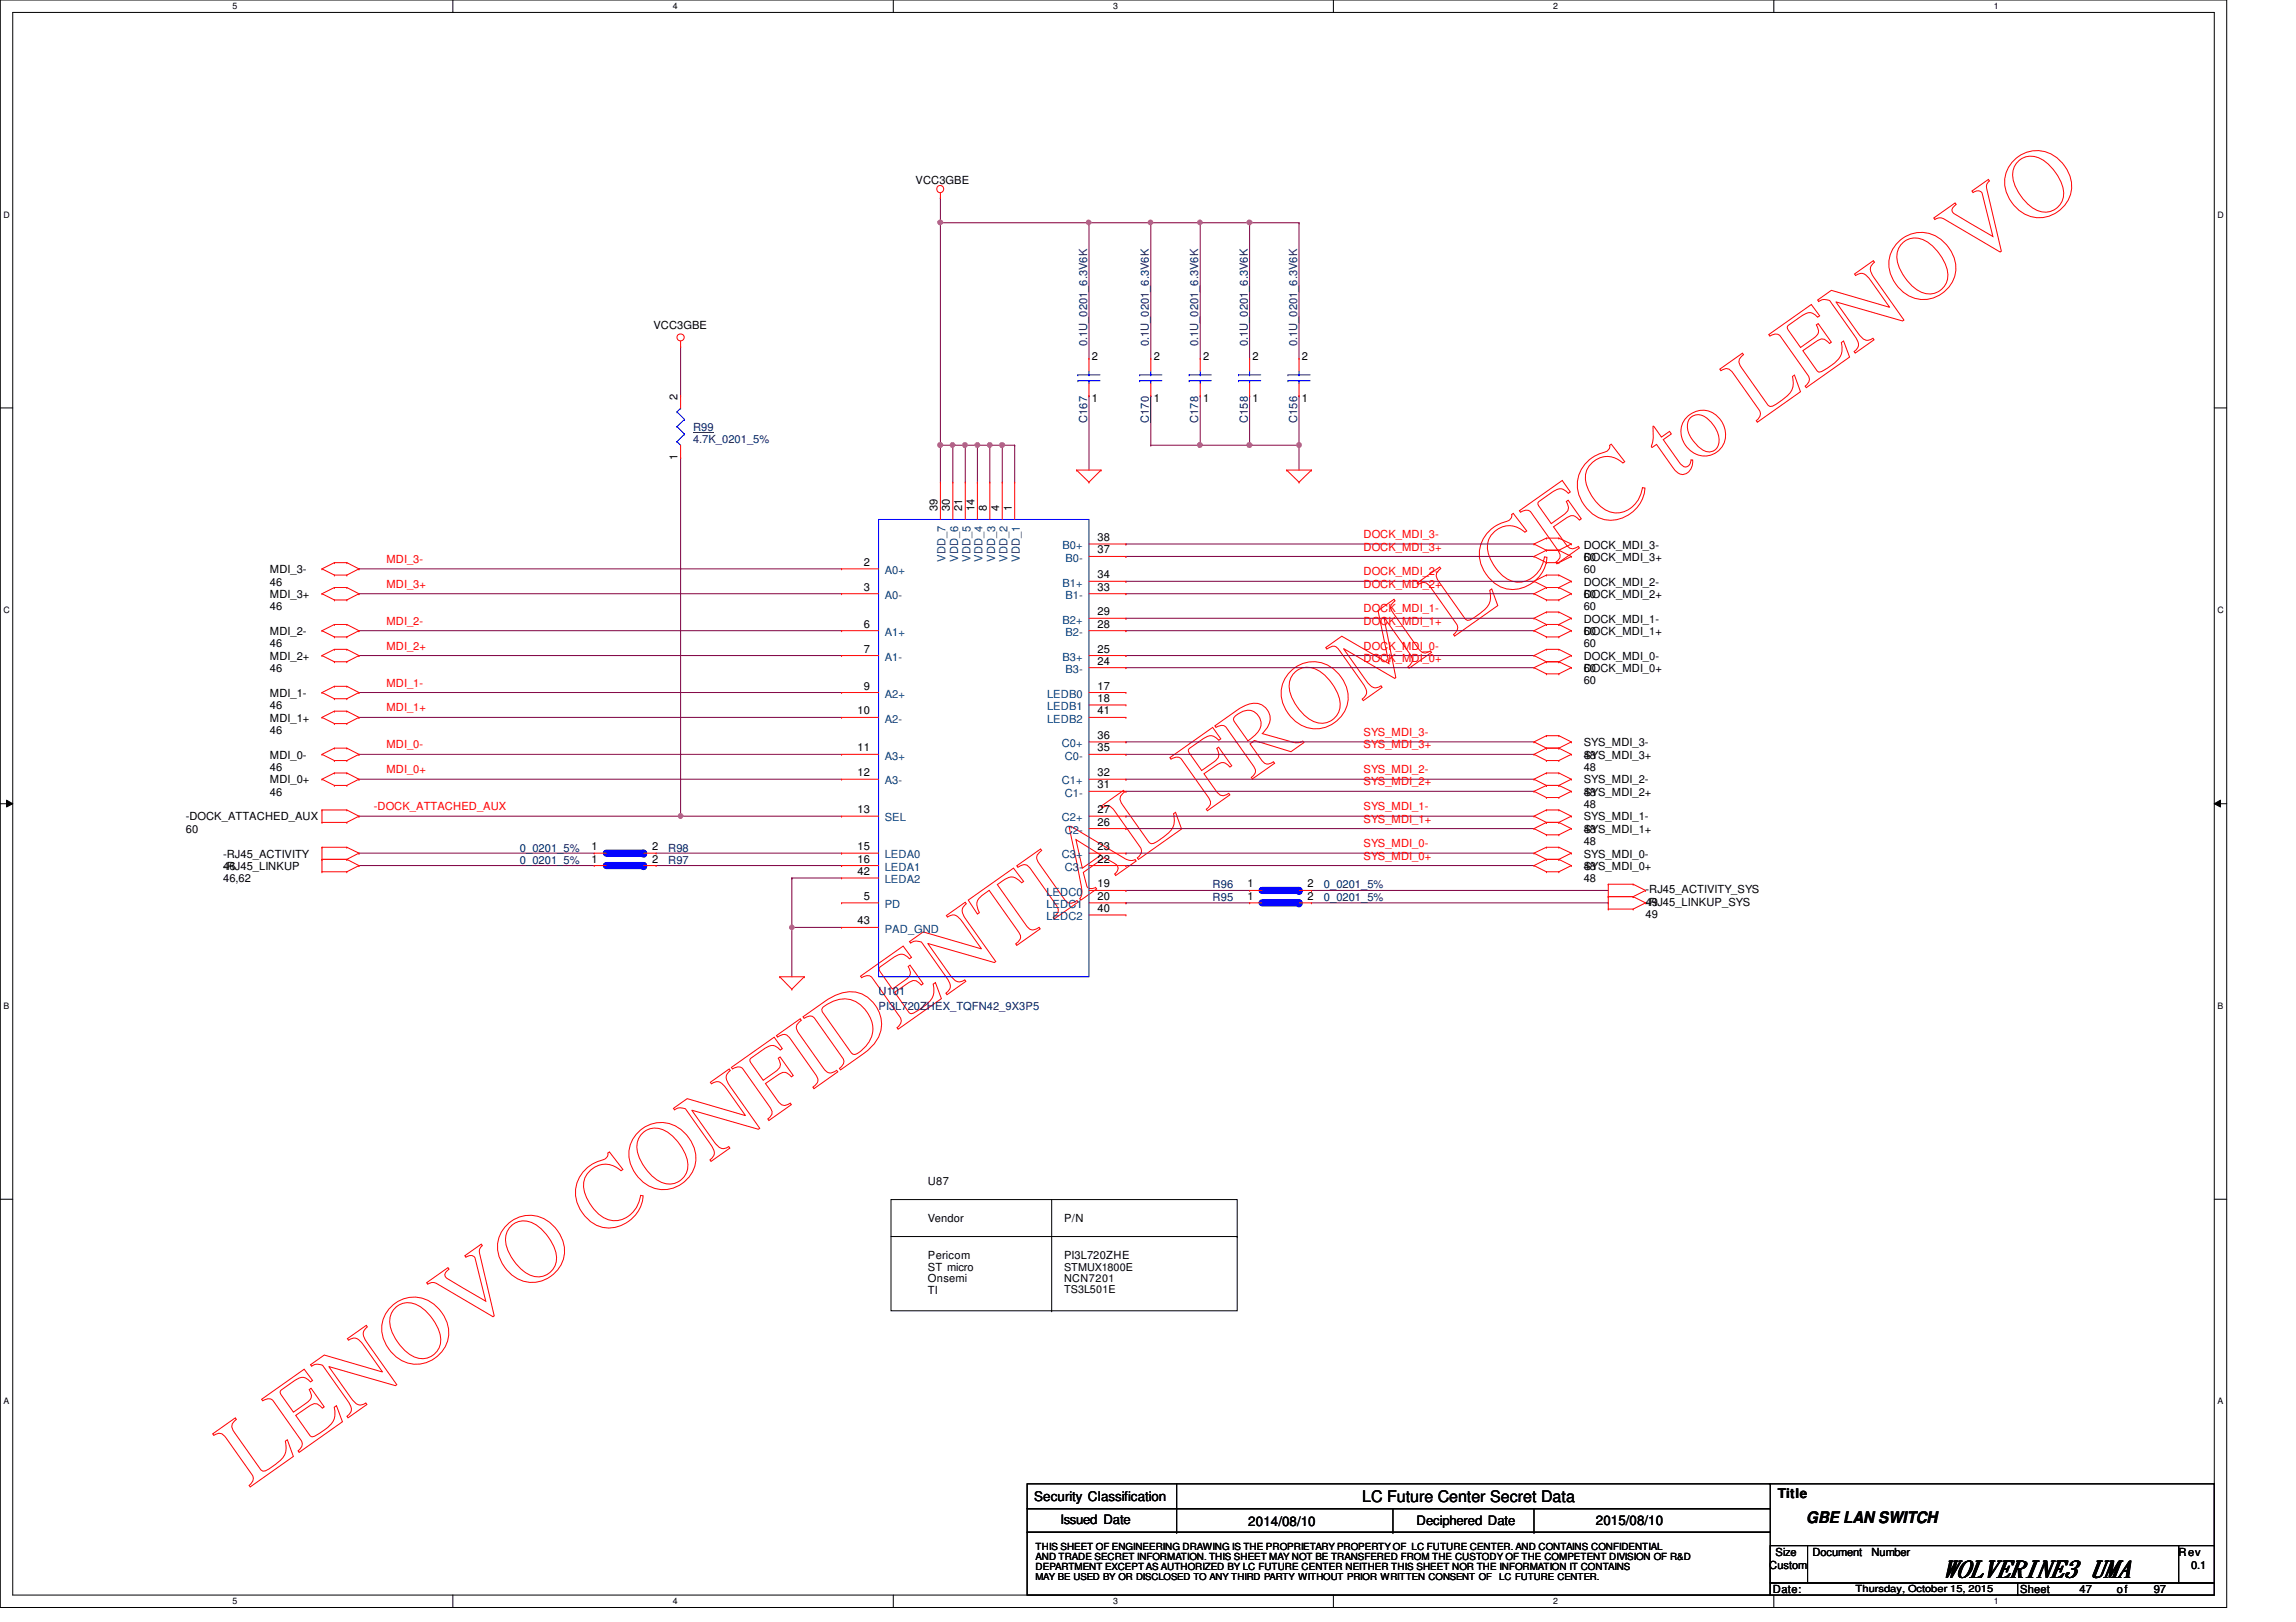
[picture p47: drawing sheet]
<svg xmlns="http://www.w3.org/2000/svg" width="297mm" height="210mm" viewBox="0 0 297 210" stroke-linecap="round" stroke-linejoin="round" font-family="sans-serif">
<defs><g id="words">
<text font-size="12.7" fill="#f00" x="32.2" y="192.5" transform="rotate(-35 32.2 192.5)">LENOVO CONFIDENTIAL FROM LCFC to LENOVO</text>
<text font-size="3.2" x="251.4" y="204">WOLVERINE3 UMA</text>
<g font-size="2.1">
<text x="176.2" y="194.4">LC Future Center Secret Data</text>
<text x="233.7" y="197.1">GBE LAN SWITCH</text>
</g>
<g font-size="1.7">
<text x="133.8" y="194.3">Security Classification</text>
<text x="137.2" y="197.2">Issued Date</text>
<text x="161.5" y="197.5">2014/08/10</text>
<text x="183.3" y="197.4">Deciphered Date</text>
<text x="206.5" y="197.3">2015/08/10</text>
<text x="230" y="193.8">Title</text>
</g>
<g font-size="1.4">
<text x="118.4" y="23.7">VCC3GBE</text>
<text x="84.5" y="42.6">VCC3GBE</text>
<text x="141.3" y="46.6">2</text>
<text x="149.3" y="46.6">2</text>
<text x="155.7" y="46.6">2</text>
<text x="162" y="46.6">2</text>
<text x="168.4" y="46.6">2</text>
<text x="87.7" y="51.7" transform="rotate(-90 87.7 51.7)">2</text>
<text x="141.3" y="52.1">1</text>
<text x="149.3" y="52.1">1</text>
<text x="155.7" y="52.1">1</text>
<text x="162" y="52.1">1</text>
<text x="168.4" y="52.1">1</text>
<text x="87.7" y="59.5" transform="rotate(-90 87.7 59.5)">1</text>
<text x="121.3" y="66.1" transform="rotate(-90 121.3 66.1)">39</text>
<text x="122.9" y="66.1" transform="rotate(-90 122.9 66.1)">30</text>
<text x="124.5" y="66.1" transform="rotate(-90 124.5 66.1)">21</text>
<text x="126.1" y="66.1" transform="rotate(-90 126.1 66.1)">14</text>
<text x="127.7" y="66.1" transform="rotate(-90 127.7 66.1)">8</text>
<text x="129.3" y="66.1" transform="rotate(-90 129.3 66.1)">4</text>
<text x="130.9" y="66.1" transform="rotate(-90 130.9 66.1)">1</text>
<text x="142" y="70">38</text>
<text x="142" y="71.6">37</text>
<text x="204.9" y="71">DOCK_MDI_3-</text>
<text x="34.9" y="74.2">MDI_3-</text>
<text x="34.9" y="75.8">46</text>
<text x="34.9" y="77.4">MDI_3+</text>
<text x="111.8" y="73.2">2</text>
<text x="111.8" y="76.5">3</text>
<text x="142" y="74.8">34</text>
<text x="142" y="76.5">33</text>
<text x="204.9" y="72.6">60</text>
<text x="204.9" y="72.6">DOCK_MDI_3+</text>
<text x="204.9" y="74.2">60</text>
<text x="204.9" y="77.4">DOCK_MDI_2+</text>
<text x="204.9" y="75.8">DOCK_MDI_2-</text>
<text x="204.9" y="77.4">60</text>
<text x="34.9" y="82.2">MDI_2-</text>
<text x="34.9" y="83.8">46</text>
<text x="34.9" y="79">46</text>
<text x="111.8" y="81.2">6</text>
<text x="142" y="79.6">29</text>
<text x="142" y="81.2">28</text>
<text x="204.9" y="79">60</text>
<text x="204.9" y="82.2">DOCK_MDI_1+</text>
<text x="204.9" y="83.8">60</text>
<text x="204.9" y="80.6">DOCK_MDI_1-</text>
<text x="204.9" y="82.2">60</text>
<text x="34.9" y="85.4">MDI_2+</text>
<text x="34.9" y="87">46</text>
<text x="111.8" y="84.5">7</text>
<text x="111.8" y="89.2">9</text>
<text x="142" y="84.5">25</text>
<text x="142" y="86">24</text>
<text x="142" y="89.2">17</text>
<text x="204.9" y="87">DOCK_MDI_0+</text>
<text x="204.9" y="88.6">60</text>
<text x="204.9" y="85.4">DOCK_MDI_0-</text>
<text x="204.9" y="87">60</text>
<text x="34.9" y="90.2">MDI_1-</text>
<text x="34.9" y="91.8">46</text>
<text x="34.9" y="93.4">MDI_1+</text>
<text x="34.9" y="95">46</text>
<text x="111" y="92.5">10</text>
<text x="142" y="95.6">36</text>
<text x="142" y="90.8">18</text>
<text x="142" y="92.5">41</text>
<text x="34.9" y="98.2">MDI_0-</text>
<text x="34.9" y="99.8">46</text>
<text x="34.9" y="101.4">MDI_0+</text>
<text x="111" y="97.2">11</text>
<text x="111" y="100.5">12</text>
<text x="142" y="97.2">35</text>
<text x="142" y="100.5">32</text>
<text x="204.9" y="98.2">SYS_MDI_3+</text>
<text x="204.9" y="99.8">48</text>
<text x="204.9" y="96.6">SYS_MDI_3-</text>
<text x="204.9" y="98.2">48</text>
<text x="204.9" y="101.4">SYS_MDI_2-</text>
<text x="24" y="106.2">-DOCK_ATTACHED_AUX</text>
<text x="24" y="107.8">60</text>
<text x="34.9" y="103">46</text>
<text x="111" y="105.2">13</text>
<text x="142" y="102">31</text>
<text x="142" y="105.2">27</text>
<text x="142" y="106.8">26</text>
<text x="204.9" y="103">SYS_MDI_2+</text>
<text x="204.9" y="104.6">48</text>
<text x="204.9" y="103">48</text>
<text x="204.9" y="107.8">SYS_MDI_1+</text>
<text x="204.9" y="106.2">SYS_MDI_1-</text>
<text x="204.9" y="107.8">48</text>
<text x="28.9" y="111">-RJ45_ACTIVITY</text>
<text x="28.9" y="112.6">46</text>
<text x="28.9" y="112.6">-RJ45_LINKUP</text>
<text x="76.5" y="110">1</text>
<text x="76.5" y="111.6">1</text>
<text x="84.4" y="110">2</text>
<text x="84.4" y="111.6">2</text>
<text x="111" y="110">15</text>
<text x="111" y="111.6">16</text>
<text x="111" y="113.2">42</text>
<text x="142" y="110">23</text>
<text x="142" y="111.6">22</text>
<text x="204.9" y="109.4">48</text>
<text x="204.9" y="112.6">SYS_MDI_0+</text>
<text x="204.9" y="111">SYS_MDI_0-</text>
<text x="204.9" y="112.6">48</text>
<text x="28.9" y="114.2">46,62</text>
<text x="111" y="119.6">43</text>
<text x="111.8" y="116.5">5</text>
<text x="142" y="114.9">19</text>
<text x="142" y="116.5">20</text>
<text x="142" y="118">40</text>
<text x="161.4" y="114.9">1</text>
<text x="161.4" y="116.5">1</text>
<text x="169.2" y="114.9">2</text>
<text x="169.2" y="116.5">2</text>
<text x="204.9" y="114.2">48</text>
<text x="212.9" y="115.6">-RJ45_ACTIVITY_SYS</text>
<text x="212.9" y="117.2">49</text>
<text x="212.9" y="117.2">-RJ45_LINKUP_SYS</text>
<text x="212.9" y="118.8">49</text>
<text x="120.1" y="153.4">U87</text>
<text x="120.1" y="158.2">Vendor</text>
<text x="137.7" y="158.2">P/N</text>
<text x="120.1" y="163">Pericom</text>
<text x="120.1" y="164.5">ST micro</text>
<text x="120.1" y="165.9">Onsemi</text>
<text x="120.1" y="167.4">TI</text>
<text x="137.7" y="163">PI3L720ZHE</text>
<text x="137.7" y="164.4">STMUX1800E</text>
<text x="137.7" y="165.9">NCN7201</text>
<text x="137.7" y="167.3">TS3L501E</text>
<text x="228.9" y="203">Custom</text>
<text x="229.7" y="201.4">Size</text>
<text x="234.5" y="201.4">Document</text>
<text x="242.1" y="201.4">Number</text>
<text x="281.9" y="201.4">Rev</text>
<text x="283.5" y="203">0.1</text>
<text x="229.4" y="206.2">Date:</text>
<text x="261.4" y="206.2">Sheet</text>
<text x="269" y="206.2">47</text>
<text x="273.9" y="206.2">of</text>
<text x="278.6" y="206.2">97</text>
</g>
<g font-size="1.4" fill="#000080">
<text x="140.6" y="44.8" transform="rotate(-90 140.6 44.8)">0.1U_0201_6.3V6K</text>
<text x="148.6" y="44.8" transform="rotate(-90 148.6 44.8)">0.1U_0201_6.3V6K</text>
<text x="155" y="44.8" transform="rotate(-90 155 44.8)">0.1U_0201_6.3V6K</text>
<text x="161.4" y="44.8" transform="rotate(-90 161.4 44.8)">0.1U_0201_6.3V6K</text>
<text x="167.8" y="44.8" transform="rotate(-90 167.8 44.8)">0.1U_0201_6.3V6K</text>
<text x="89.7" y="55.8">R99</text>
<text x="89.7" y="57.4">4.7K_0201_5%</text>
<text x="140.6" y="54.7" transform="rotate(-90 140.6 54.7)">C167</text>
<text x="148.6" y="54.7" transform="rotate(-90 148.6 54.7)">C170</text>
<text x="155" y="54.7" transform="rotate(-90 155 54.7)">C178</text>
<text x="161.4" y="54.7" transform="rotate(-90 161.4 54.7)">C158</text>
<text x="167.8" y="54.7" transform="rotate(-90 167.8 54.7)">C156</text>
<text x="67.3" y="110.2">0_0201_5%</text>
<text x="67.3" y="111.8">0_0201_5%</text>
<text x="86.4" y="110.2">R98</text>
<text x="86.4" y="111.8">R97</text>
<text x="156.9" y="115">R96</text>
<text x="156.9" y="116.6">R95</text>
<text x="171.3" y="115">0_0201_5%</text>
<text x="171.3" y="116.6">0_0201_5%</text>
<text x="113.7" y="128.7">U101</text>
<text x="113.7" y="130.6">PI3L720ZHEX_TQFN42_9X3P5</text>
</g>
<g font-size="1.4" fill="#004080">
<text x="137.5" y="71.1">B0+</text>
<text x="114.5" y="74.3">A0+</text>
<text x="114.5" y="77.5">A0-</text>
<text x="122.3" y="72.7" transform="rotate(-90 122.3 72.7)">VDD_7</text>
<text x="123.9" y="72.7" transform="rotate(-90 123.9 72.7)">VDD_6</text>
<text x="125.6" y="72.7" transform="rotate(-90 125.6 72.7)">VDD_5</text>
<text x="127.1" y="72.7" transform="rotate(-90 127.1 72.7)">VDD_4</text>
<text x="128.7" y="72.7" transform="rotate(-90 128.7 72.7)">VDD_3</text>
<text x="130.3" y="72.7" transform="rotate(-90 130.3 72.7)">VDD_2</text>
<text x="131.9" y="72.7" transform="rotate(-90 131.9 72.7)">VDD_1</text>
<text x="137.5" y="75.9">B1+</text>
<text x="137.8" y="72.7">B0-</text>
<text x="137.8" y="77.5">B1-</text>
<text x="114.5" y="82.3">A1+</text>
<text x="137.5" y="80.7">B2+</text>
<text x="137.8" y="82.3">B2-</text>
<text x="114.5" y="85.5">A1-</text>
<text x="137.5" y="85.5">B3+</text>
<text x="137.8" y="87.1">B3-</text>
<text x="114.5" y="90.3">A2+</text>
<text x="114.5" y="93.5">A2-</text>
<text x="135.5" y="90.3">LEDB0</text>
<text x="135.5" y="91.9">LEDB1</text>
<text x="135.5" y="93.5">LEDB2</text>
<text x="114.5" y="98.3">A3+</text>
<text x="114.5" y="101.5">A3-</text>
<text x="137.4" y="96.7">C0+</text>
<text x="137.4" y="101.5">C1+</text>
<text x="137.7" y="98.3">C0-</text>
<text x="114.5" y="106.3">SEL</text>
<text x="137.4" y="106.3">C2+</text>
<text x="137.7" y="103.1">C1-</text>
<text x="137.7" y="107.9">C2-</text>
<text x="114.5" y="111.1">LEDA0</text>
<text x="114.5" y="112.7">LEDA1</text>
<text x="137.4" y="111.1">C3+</text>
<text x="137.7" y="112.7">C3-</text>
<text x="114.5" y="114.3">LEDA2</text>
<text x="114.5" y="117.5">PD</text>
<text x="135.4" y="115.9">LEDC0</text>
<text x="135.4" y="117.5">LEDC1</text>
<text x="135.4" y="119.1">LEDC2</text>
<text x="114.5" y="120.7">PAD_GND</text>
</g>
<g font-size="1.4" fill="#f00">
<text x="176.4" y="69.6">DOCK_MDI_3-</text>
<text x="176.4" y="71.2">DOCK_MDI_3+</text>
<text x="50" y="72.9">MDI_3-</text>
<text x="50" y="76.1">MDI_3+</text>
<text x="176.4" y="74.5">DOCK_MDI_2-</text>
<text x="176.4" y="76.1">DOCK_MDI_2+</text>
<text x="50" y="80.9">MDI_2-</text>
<text x="176.4" y="79.2">DOCK_MDI_1-</text>
<text x="176.4" y="80.9">DOCK_MDI_1+</text>
<text x="50" y="84.1">MDI_2+</text>
<text x="50" y="88.9">MDI_1-</text>
<text x="176.4" y="84.1">DOCK_MDI_0-</text>
<text x="176.4" y="85.6">DOCK_MDI_0+</text>
<text x="50" y="92.1">MDI_1+</text>
<text x="176.4" y="95.3">SYS_MDI_3-</text>
<text x="50" y="96.9">MDI_0-</text>
<text x="50" y="100.1">MDI_0+</text>
<text x="176.4" y="96.9">SYS_MDI_3+</text>
<text x="176.4" y="100.1">SYS_MDI_2-</text>
<text x="176.4" y="101.6">SYS_MDI_2+</text>
<text x="48.4" y="104.9">-DOCK_ATTACHED_AUX</text>
<text x="176.4" y="104.9">SYS_MDI_1-</text>
<text x="176.4" y="106.5">SYS_MDI_1+</text>
<text x="176.4" y="109.6">SYS_MDI_0-</text>
<text x="176.4" y="111.3">SYS_MDI_0+</text>
</g>
<g font-size="1.3">
<text x="134" y="200.6">THIS SHEET OF ENGINEERING DRAWING IS THE PROPRIETARY PROPERTY OF LC FUTURE CENTER. AND CONTAINS CONFIDENTIAL</text>
<text x="134" y="201.9">AND TRADE SECRET INFORMATION. THIS SHEET MAY NOT BE TRANSFERED FROM THE CUSTODY OF THE COMPETENT DIVISION OF R&amp;D</text>
<text x="134" y="203.2">DEPARTMENT EXCEPT AS AUTHORIZED BY LC FUTURE CENTER NEITHER THIS SHEET NOR THE INFORMATION IT CONTAINS</text>
<text x="240.1" y="206">Thursday, October 15, 2015</text>
</g>
<g font-size="1.2">
<text x="134" y="204.5">MAY BE USED BY OR DISCLOSED TO ANY THIRD PARTY WITHOUT PRIOR WRITTEN CONSENT OF</text>
<text x="194" y="204.5">LC FUTURE CENTER.</text>
</g>
<g font-size="1.1">
<text x="30.1" y="1.1">5</text>
<text x="87" y="1.1">4</text>
<text x="144" y="1.1">3</text>
<text x="201" y="1.1">2</text>
<text x="257.9" y="1.1">1</text>
<text x=".5" y="28.2">D</text>
<text x="286.9" y="28.2">D</text>
<text x=".5" y="79.3">C</text>
<text x="286.9" y="79.3">C</text>
<text x=".5" y="130.6">B</text>
<text x="286.9" y="130.6">B</text>
<text x=".5" y="181.7">A</text>
<text x="286.9" y="181.7">A</text>
<text x="30.1" y="207.6">5</text>
<text x="87" y="207.6">4</text>
<text x="144" y="207.6">3</text>
<text x="201" y="207.6">2</text>
<text x="257.9" y="207.6">1</text>
</g>
</g></defs>
<path d="M0 0h288.1v208h-288.1zM1.6 1.6h284.9v204.8h-284.9z" fill="none" stroke="#000" stroke-width=".13"/>
<g fill="#fff">
<path d="M30.1 .2h.6v1.2h-.6z"/>
<path d="M30.1 206.6h.6v1.2h-.6z"/>
</g>
<path d="M58.6 0v1.6M58.6 206.4v1.6" fill="none" stroke="#000" stroke-width=".13"/>
<g fill="#fff">
<path d="M87 .2h.6v1.2h-.6z"/>
<path d="M87 206.6h.6v1.2h-.6z"/>
</g>
<path d="M115.6 0v1.6M115.6 206.4v1.6" fill="none" stroke="#000" stroke-width=".13"/>
<g fill="#fff">
<path d="M144 .2h.6v1.2h-.6z"/>
<path d="M144 206.6h.6v1.2h-.6z"/>
</g>
<path d="M172.5 0v1.6M172.5 206.4v1.6" fill="none" stroke="#000" stroke-width=".13"/>
<g fill="#fff">
<path d="M201 .2h.5v1.2h-.5z"/>
<path d="M201 206.6h.5v1.2h-.5z"/>
</g>
<path d="M229.5 0v1.6M229.5 206.4v1.6" fill="none" stroke="#000" stroke-width=".13"/>
<g fill="#fff">
<path d="M257.9 .2h.6v1.2h-.6z"/>
<path d="M257.9 206.6h.6v1.2h-.6z"/>
<path d="M.5 27.2h.7v1.2h-.7z"/>
<path d="M286.9 27.2h.8v1.2h-.8z"/>
<path d="M.5 78.4h.7v1.1h-.7z"/>
<path d="M286.9 78.4h.8v1.1h-.8z"/>
</g>
<path d="M0 52.8h1.6M286.5 52.8h1.6" fill="none" stroke="#000" stroke-width=".13"/>
<g fill="#fff">
<path d="M.5 129.6h.7v1.2h-.7z"/>
<path d="M286.9 129.6h.7v1.2h-.7z"/>
</g>
<path d="M0 104h1.6M.8 103.5l.8 .5-.8 .4zM286.5 104l.8-.5v.9zM286.5 104h1.6" fill="none" stroke="#000" stroke-width=".13"/>
<path d="M.8 103.5l.8 .5-.8 .4zM286.5 104l.8-.5v.9z" fill="#000"/>
<g fill="#fff">
<path d="M.5 180.8h.7v1.1h-.7z"/>
<path d="M286.9 180.8h.7v1.1h-.7z"/>
</g>
<path d="M0 155.2h1.6M115.3 155.2h44.8v14.4h-44.8zM136.1 155.2v14.4M286.5 155.2h1.6M115.3 160h44.8M136.1 169.6h.1M160.1 160h.1" fill="none" stroke="#000" stroke-width=".13"/>
<path d="M148.9 28.8h.1M148.9 28.8v17.6M148.9 51.2h.1M148.9 51.2v6.4M155.3 51.2h.1M155.3 51.2v6.4" fill="none" stroke="#800040" stroke-width=".13"/>
<circle cx="155.2" cy="57.6" r=".31" fill="#f0f"/>
<circle cx="155.2" cy="57.6" r=".31" fill="none" stroke="#f0f" stroke-width=".13"/>
<path d="M155.3 28.8h.1M155.3 28.8v17.6" fill="none" stroke="#800040" stroke-width=".13"/>
<circle cx="155.2" cy="28.8" r=".3" fill="#f0f"/>
<circle cx="155.2" cy="28.8" r=".3" fill="none" stroke="#f0f" stroke-width=".13"/>
<path d="M161.7 51.2h.1M161.7 51.2v6.4" fill="none" stroke="#800040" stroke-width=".13"/>
<circle cx="161.6" cy="57.6" r=".32" fill="#f0f"/>
<circle cx="161.6" cy="57.6" r=".32" fill="none" stroke="#f0f" stroke-width=".13"/>
<path d="M148.9 28.8h.1M148.9 28.8h19.2M155.3 28.8h.1M161.7 28.8h.1M161.7 28.8v17.6M168.1 28.8h.1M168.1 28.8v17.6M168.1 57.6h.1M168.1 57.6v3.2" fill="none" stroke="#800040" stroke-width=".13"/>
<circle cx="161.7" cy="28.8" r=".31" fill="#f0f"/>
<circle cx="161.7" cy="28.8" r=".31" fill="none" stroke="#f0f" stroke-width=".13"/>
<path d="M121.7 25.6h.1M121.7 25.6v3.2M140.9 28.8h.1M140.9 28.8h8M121.7 57.6h.1M121.7 57.6v4.8M148.9 57.6h.1M148.9 57.6h19.2M155.3 57.6h.1M161.7 57.6h.1" fill="none" stroke="#800040" stroke-width=".13"/>
<circle cx="148.8" cy="28.8" r=".3" fill="#f0f"/>
<circle cx="148.8" cy="28.8" r=".3" fill="none" stroke="#f0f" stroke-width=".13"/>
<circle cx="140.8" cy="28.8" r=".3" fill="#f0f"/>
<circle cx="140.8" cy="28.8" r=".3" fill="none" stroke="#f0f" stroke-width=".13"/>
<path d="M121.7 57.6h.1M121.7 57.6h1.6M123.3 57.6h.1M123.3 57.6v4.8" fill="none" stroke="#800040" stroke-width=".13"/>
<circle cx="123.2" cy="57.6" r=".31" fill="#f0f"/>
<circle cx="123.2" cy="57.6" r=".31" fill="none" stroke="#f0f" stroke-width=".13"/>
<path d="M121.7 28.8h.1M121.7 28.8v28.8" fill="none" stroke="#800040" stroke-width=".13"/>
<circle cx="121.6" cy="57.6" r=".32" fill="#f0f"/>
<circle cx="121.6" cy="57.6" r=".32" fill="none" stroke="#f0f" stroke-width=".13"/>
<circle cx="121.6" cy="28.8" r=".31" fill="#f0f"/>
<circle cx="121.6" cy="28.8" r=".31" fill="none" stroke="#f0f" stroke-width=".13"/>
<path d="M123.3 57.6h.1M123.3 57.6h3.1M124.9 57.6h.1M124.9 57.6v4.8M126.4 57.6h.1M126.4 57.6v4.8" fill="none" stroke="#800040" stroke-width=".13"/>
<circle cx="124.8" cy="57.6" r=".31" fill="#f0f"/>
<circle cx="124.8" cy="57.6" r=".31" fill="none" stroke="#f0f" stroke-width=".13"/>
<path d="M126.4 57.6h.1M126.4 57.6h1.7M128.1 57.6h.1M128.1 57.6v4.8" fill="none" stroke="#800040" stroke-width=".13"/>
<circle cx="128" cy="57.6" r=".31" fill="#f0f"/>
<circle cx="128" cy="57.6" r=".31" fill="none" stroke="#f0f" stroke-width=".13"/>
<circle cx="126.4" cy="57.6" r=".31" fill="#f0f"/>
<circle cx="126.4" cy="57.6" r=".31" fill="none" stroke="#f0f" stroke-width=".13"/>
<path d="M128.1 57.6h.1M128.1 57.6h3.2M129.7 57.6h.1M129.7 57.6v4.8M131.3 57.6h.1M131.3 57.6v4.8" fill="none" stroke="#800040" stroke-width=".13"/>
<circle cx="129.6" cy="57.6" r=".32" fill="#f0f"/>
<circle cx="129.6" cy="57.6" r=".32" fill="none" stroke="#f0f" stroke-width=".13"/>
<path d="M168.1 51.2h.1M168.1 51.2v6.4" fill="none" stroke="#800040" stroke-width=".13"/>
<circle cx="168" cy="57.6" r=".31" fill="#f0f"/>
<circle cx="168" cy="57.6" r=".31" fill="none" stroke="#f0f" stroke-width=".13"/>
<path d="M121.7 28.8h.1M121.7 28.8h19.2M140.9 28.8h.1M140.9 28.8v17.6M140.9 51.2h.1M140.9 51.2v9.6M102.4 113.6h.1M102.4 113.6h6.5M102.4 113.6v12.8M102.4 120h.1M102.4 120h6.5" fill="none" stroke="#800040" stroke-width=".13"/>
<circle cx="102.4" cy="120" r=".3" fill="#f0f"/>
<circle cx="102.4" cy="120" r=".3" fill="none" stroke="#f0f" stroke-width=".13"/>
<g fill="none" stroke="#800040" stroke-width=".13">
<path d="M88 59.2h.1M88 59.2v46.4M46.4 73.6h.1M46.4 76.8h.1M46.4 73.6h62.5M46.4 76.8h62.5M46.4 81.6h.1M46.4 84.8h.1M46.4 89.6h.1M46.4 92.8h.1M46.4 97.6h.1M46.4 81.6h62.5"/>
<path d="M46.4 84.8h62.5M46.4 89.6h62.5M46.4 92.8h62.5M46.4 97.6h62.5M46.4 100.8h.1M46.4 100.8h62.5M88 105.6h.1M88 105.6h20.9"/>
</g>
<circle cx="88" cy="105.6" r=".31" fill="#f0f"/>
<circle cx="88" cy="105.6" r=".31" fill="none" stroke="#f0f" stroke-width=".13"/>
<g fill="none" stroke="#800040" stroke-width=".13">
<path d="M88 44.8h.1M88 44.8v6.4M145.7 70.4h.1M145.7 72h.1M145.7 75.2h.1M145.7 76.8h.1M145.7 70.4h52.8M145.7 72h52.8M145.7 75.2h52.8M145.7 76.8h52.8M145.7 96h.1M145.7 97.6h.1"/>
<path d="M145.7 80h.1M145.7 81.6h.1M145.7 84.8h.1M145.7 86.4h.1M145.7 96h52.8M145.7 97.6h52.8M145.7 80h52.8M145.7 81.6h52.8M145.7 84.8h52.8M145.7 86.4h52.8M46.4 105.6h.1M46.4 110.4h.1"/>
<path d="M46.4 112h.1M46.4 105.6h41.6M46.4 110.4h30.5M46.4 112h30.5M84.9 110.4h24M84.9 112h24M108.9 110.4h.1M108.9 112h.1M145.7 100.8h.1M145.7 102.4h.1M145.7 105.6h.1M145.7 107.2h.1"/>
<path d="M145.7 110.4h.1M145.7 112h.1M145.7 115.2h.1M145.7 116.8h.1M145.7 105.6h52.8M145.7 100.8h52.8M145.7 102.4h52.8M145.7 107.2h52.8M145.7 110.4h52.8M145.7 112h52.8M145.7 115.2h16M145.7 116.8h16"/>
<path d="M169.7 115.2h.1M169.7 115.2h38.4M169.7 116.8h38.4M208.1 116.8h.1"/>
</g>
<g fill="none" stroke="#f00" stroke-width=".13">
<path d="M121.7 25.6h.1M121.7 25v.6M88 44.8h.1M88 44.2v.6M148.9 51.2h.1M148.9 46.4h.1M148.9 46.4v1.6M148.9 49.6v1.6M161.7 51.2h.1M161.7 46.4h.1M161.7 46.4v1.6M161.7 49.6v1.6"/>
<path d="M168.1 51.2h.1M168.1 46.4h.1M168.1 46.4v1.6M168.1 49.6v1.6M41.7 73.6h.1M41.7 76.8h.1M41.7 73.6l1.6 .8M41.7 76.8l1.6 .8M43.3 72.8h.1M43.3 74.4h.1M43.3 76h.1M43.3 77.6h.1"/>
<path d="M43.3 72.8h1.6M43.3 72.8l-1.6 .8M43.3 74.4h1.6M43.3 76h1.6M43.3 76l-1.6 .8M43.3 77.6h1.6M44.9 72.8h.1M44.9 74.4h.1M44.9 76h.1M44.9 77.6h.1M44.9 72.8l1.5 .8M44.9 76l1.5 .8"/>
<path d="M46.4 73.6h.1M46.4 76.8h.1M46.4 73.6l-1.5 .8M46.4 76.8l-1.5 .8M108.9 73.6h.1M108.9 76.8h.1M108.9 73.6h4.8M108.9 76.8h4.8M121.7 62.4h.1M121.7 62.4v4.8M123.3 62.4h.1M123.3 62.4v4.8"/>
<path d="M124.9 62.4h.1M124.9 62.4v4.8M126.4 62.4h.1M126.4 62.4v4.8M128.1 62.4h.1M128.1 62.4v4.8M129.7 62.4h.1M129.7 62.4v4.8M131.3 62.4h.1M131.3 62.4v4.8M139.3 60.8h.1M139.3 60.8h3.1"/>
<path d="M139.3 60.8l1.6 1.6M140.9 62.4h.1M140.9 76.8h4.8M140.9 70.4h4.8M140.9 72h4.8M140.9 75.2h4.8M142.4 60.8h.1M142.4 60.8l-1.5 1.6M145.7 70.4h.1M145.7 72h.1M145.7 75.2h.1M145.7 76.8h.1"/>
<path d="M166.5 60.8h.1M166.5 60.8h3.2M166.5 60.8l1.6 1.6M168.1 62.4h.1M169.7 60.8h.1M169.7 60.8l-1.6 1.6M198.5 70.4h.1M198.5 72h.1M198.5 76.8h.1M198.5 75.2h.1M198.5 70.4l1.6 .8M198.5 72l1.6 .8"/>
<path d="M198.5 76.8l1.6 .8M198.5 75.2l1.6 .8M200.1 69.6h.1M200.1 71.2h.1M200.1 72.8h.1M200.1 76h.1M200.1 77.6h.1M200.1 74.4h.1M200.1 79.2h.1M200.1 72.8h1.6M200.1 74.4h1.6M200.1 76h1.6"/>
<path d="M200.1 77.6h1.6M200.1 69.6l-1.6 .8M200.1 69.6h1.6M200.1 71.2h1.6M200.1 71.2l-1.6 .8M200.1 76l-1.6 .8M200.1 74.4l-1.6 .8M200.1 79.2l-1.6 .8M200.1 79.2h1.6M201.7 69.6h.1M201.7 71.2h.1M201.7 72.8h.1"/>
<path d="M201.7 76h.1M201.7 77.6h.1M201.7 74.4h.1M201.7 79.2h.1M201.7 69.6l1.6 .8M201.7 71.2l1.6 .8M201.7 76l1.6 .8M201.7 74.4l1.6 .8M201.7 79.2l1.6 .8M203.3 70.4h.1M203.3 72h.1M203.3 76.8h.1"/>
<path d="M203.3 75.2h.1M203.3 70.4l-1.6 .8M203.3 72l-1.6 .8M203.3 76.8l-1.6 .8M203.3 75.2l-1.6 .8M41.7 81.6h.1M41.7 89.6h.1M41.7 97.6h.1M41.7 84.8h.1M41.7 92.8h.1M41.7 81.6l1.6 .8M41.7 89.6l1.6 .8"/>
<path d="M41.7 97.6l1.6 .8M41.7 84.8l1.6 .8M41.7 92.8l1.6 .8M43.3 80.8h.1M43.3 82.4h.1M43.3 88.8h.1M43.3 90.4h.1M43.3 96.8h.1M43.3 98.4h.1M43.3 84h.1M43.3 85.6h.1M43.3 92h.1"/>
<path d="M43.3 93.6h.1M43.3 80.8h1.6M43.3 80.8l-1.6 .8M43.3 82.4h1.6M43.3 88.8h1.6M43.3 88.8l-1.6 .8M43.3 90.4h1.6M43.3 96.8h1.6M43.3 96.8l-1.6 .8M43.3 98.4h1.6M43.3 84h1.6M43.3 84l-1.6 .8"/>
<path d="M43.3 85.6h1.6M43.3 92h1.6M43.3 92l-1.6 .8M43.3 93.6h1.6M44.9 80.8h.1M44.9 82.4h.1M44.9 88.8h.1M44.9 90.4h.1M44.9 96.8h.1M44.9 98.4h.1M44.9 84h.1M44.9 85.6h.1"/>
<path d="M44.9 92h.1M44.9 93.6h.1M44.9 80.8l1.5 .8M44.9 88.8l1.5 .8M44.9 96.8l1.5 .8M44.9 84l1.5 .8M44.9 92l1.5 .8M46.4 81.6h.1M46.4 89.6h.1M46.4 97.6h.1M46.4 84.8h.1M46.4 92.8h.1"/>
<path d="M46.4 81.6l-1.5 .8M46.4 89.6l-1.5 .8M46.4 97.6l-1.5 .8M46.4 84.8l-1.5 .8M46.4 92.8l-1.5 .8M108.9 81.6h.1M108.9 84.8h.1M108.9 89.6h.1M108.9 92.8h.1M108.9 97.6h.1M108.9 81.6h4.8M108.9 84.8h4.8"/>
<path d="M108.9 89.6h4.8M108.9 92.8h4.8M108.9 97.6h4.8M140.9 81.6h4.8M140.9 84.8h4.8M140.9 89.6h4.8M140.9 92.8h4.8M140.9 97.6h4.8M140.9 96h4.8M140.9 80h4.8M140.9 86.4h4.8M140.9 91.2h4.8"/>
<path d="M145.7 96h.1M145.7 97.6h.1M145.7 80h.1M145.7 81.6h.1M145.7 84.8h.1M145.7 86.4h.1M145.7 89.6h.1M145.7 91.2h.1M145.7 92.8h.1M198.5 97.6h.1M198.5 96h.1M198.5 81.6h.1"/>
<path d="M198.5 80h.1M198.5 86.4h.1M198.5 84.8h.1M198.5 97.6l1.6 .8M198.5 96l1.6 .8M198.5 81.6l1.6 .8M198.5 80l1.6 .8M198.5 86.4l1.6 .8M198.5 84.8l1.6 .8M200.1 96.8h.1M200.1 98.4h.1M200.1 95.2h.1"/>
<path d="M200.1 80.8h.1M200.1 82.4h.1M200.1 85.6h.1M200.1 87.2h.1M200.1 84h.1M200.1 80.8h1.6M200.1 82.4h1.6M200.1 96.8h1.6M200.1 98.4h1.6M200.1 84h1.6M200.1 85.6h1.6M200.1 96.8l-1.6 .8"/>
<path d="M200.1 95.2l-1.6 .8M200.1 95.2h1.6M200.1 80.8l-1.6 .8M200.1 85.6l-1.6 .8M200.1 87.2h1.6M200.1 84l-1.6 .8M201.7 96.8h.1M201.7 98.4h.1M201.7 95.2h.1M201.7 80.8h.1M201.7 82.4h.1M201.7 85.6h.1"/>
<path d="M201.7 87.2h.1M201.7 84h.1M201.7 96.8l1.6 .8M201.7 95.2l1.6 .8M201.7 80.8l1.6 .8M201.7 85.6l1.6 .8M201.7 84l1.6 .8M203.3 97.6h.1M203.3 96h.1M203.3 81.6h.1M203.3 80h.1M203.3 86.4h.1"/>
<path d="M203.3 84.8h.1M203.3 97.6l-1.6 .8M203.3 96l-1.6 .8M203.3 81.6l-1.6 .8M203.3 80l-1.6 .8M203.3 86.4l-1.6 .8M203.3 84.8l-1.6 .8M41.7 100.8h.1M41.7 104.8h.1M41.7 106.4h.1M41.7 109.6h.1M41.7 111.2h.1"/>
<path d="M41.7 112.8h.1M41.7 100.8l1.6 .8M41.7 104.8h3.2M41.7 104.8v1.6M41.7 109.6v3.2M41.7 106.4h3.2M41.7 111.2h3.2M41.7 112.8h3.2M41.7 109.6h3.2M43.3 100h.1M43.3 101.6h.1M43.3 100h1.6"/>
<path d="M43.3 100l-1.6 .8M43.3 101.6h1.6M44.9 100h.1M44.9 101.6h.1M44.9 104.8h.1M44.9 106.4h.1M44.9 109.6h.1M44.9 111.2h.1M44.9 112.8h.1M44.9 100l1.5 .8M44.9 104.8l1.5 .8M44.9 109.6l1.5 .8"/>
<path d="M44.9 111.2l1.5 .8M46.4 100.8h.1M46.4 105.6h.1M46.4 110.4h.1M46.4 112h.1M46.4 100.8l-1.5 .8M46.4 105.6l-1.5 .8M46.4 110.4l-1.5 .8M46.4 112l-1.5 .8M108.9 105.6h.1M108.9 100.8h.1M108.9 110.4h.1"/>
<path d="M108.9 112h.1M108.9 113.6h.1M108.9 116.8h.1M108.9 105.6h4.8M108.9 100.8h4.8M108.9 110.4h4.8M108.9 112h4.8M108.9 113.6h4.8M108.9 116.8h4.8M140.9 105.6h4.8M140.9 100.8h4.8M140.9 102.4h4.8"/>
<path d="M140.9 107.2h4.8M140.9 110.4h4.8M140.9 112h4.8M140.9 115.2h4.8M140.9 116.8h4.8M140.9 118.4h4.8M145.7 100.8h.1M145.7 102.4h.1M145.7 105.6h.1M145.7 107.2h.1M145.7 110.4h.1M145.7 112h.1"/>
<path d="M145.7 115.2h.1M145.7 116.8h.1M145.7 118.4h.1M198.5 102.4h.1M198.5 100.8h.1M198.5 107.2h.1M198.5 105.6h.1M198.5 112h.1M198.5 110.4h.1M198.5 102.4l1.6 .8M198.5 100.8l1.6 .8M198.5 107.2l1.6 .8"/>
<path d="M198.5 105.6l1.6 .8M198.5 112l1.6 .8M198.5 110.4l1.6 .8M200.1 101.6h.1M200.1 103.2h.1M200.1 100h.1M200.1 106.4h.1M200.1 108h.1M200.1 104.8h.1M200.1 111.2h.1M200.1 112.8h.1M200.1 109.6h.1"/>
<path d="M200.1 100h1.6M200.1 101.6h1.6M200.1 104.8h1.6M200.1 106.4h1.6M200.1 101.6l-1.6 .8M200.1 103.2h1.6M200.1 100l-1.6 .8M200.1 106.4l-1.6 .8M200.1 108h1.6M200.1 104.8l-1.6 .8M200.1 111.2l-1.6 .8M200.1 111.2h1.6"/>
<path d="M200.1 112.8h1.6M200.1 109.6l-1.6 .8M200.1 109.6h1.6M201.7 101.6h.1M201.7 103.2h.1M201.7 100h.1M201.7 106.4h.1M201.7 108h.1M201.7 104.8h.1M201.7 111.2h.1M201.7 112.8h.1M201.7 109.6h.1"/>
<path d="M201.7 101.6l1.6 .8M201.7 100l1.6 .8M201.7 106.4l1.6 .8M201.7 104.8l1.6 .8M201.7 111.2l1.6 .8M201.7 109.6l1.6 .8M203.3 102.4h.1M203.3 100.8h.1M203.3 107.2h.1M203.3 105.6h.1M203.3 112h.1M203.3 110.4h.1"/>
<path d="M203.3 102.4l-1.6 .8M203.3 100.8l-1.6 .8M203.3 107.2l-1.6 .8M203.3 105.6l-1.6 .8M203.3 112l-1.6 .8M203.3 110.4l-1.6 .8M208.1 116h.1M208.1 114.4h.1M208.1 117.6h.1M208.1 116h3.2M208.1 114.4v3.2M208.1 114.4h3.2"/>
<path d="M208.1 117.6h3.2M211.3 116h.1M211.3 114.4h.1M211.3 117.6h.1M211.3 114.4l1.6 .8M211.3 116l1.6 .8M212.9 115.2h.1M212.9 116.8h.1M212.9 115.2l-1.6 .8M212.9 116.8l-1.6 .8M100.9 126.4h.1M100.9 126.4h3.2"/>
<path d="M100.9 126.4l1.5 1.6M102.4 128h.1M104.1 126.4h.1M104.1 126.4l-1.7 1.6M108.9 120h.1M108.9 120h4.8"/>
<circle cx="121.6" cy="24.5" r=".46"/>
<circle cx="88.1" cy="43.7" r=".46"/>
</g>
<g fill="none" stroke="#000" stroke-width=".13">
<path d="M132.9 192h96.1v3.2h-96.1zM132.9 195.2h96.1v3.1h-96.1zM132.9 198.3h96.1v8.1h-96.1zM152.2 195.2h.1M152.2 198.3h.1M152.2 192v6.3M180.2 198.3h.1M180.2 195.2v3.1M198.5 198.3h.1M198.5 195.2v3.1M228.9 192h57.6M286.5 192h.1"/>
<path d="M286.5 192v8M229 200h4.8v4.9h-4.8zM229 204.9h32v1.5h-32zM233.8 200h48.1v4.9h-48.1zM261 204.9h25.5v1.5h-25.5zM281.9 200h4.6v4.9h-4.6z"/>
</g>
<g fill="none" stroke="#00f" stroke-width=".13">
<path d="M147.4 48.5h.1M147.4 49.3h.1M147.4 48.5h2.9M147.4 49.3h2.9M148.9 49.3h.1M148.9 48.5h.1M148.9 48v.5M148.9 49.3v.3M160.2 48.5h.1M160.2 49.3h.1M160.2 48.5h2.9M160.2 49.3h2.9"/>
<path d="M161.7 49.3h.1M161.7 48.5h.1M161.7 48v.5M161.7 49.3v.3M166.6 48.5h.1M166.6 49.3h.1M166.6 48.5h2.9M166.6 49.3h2.9M168.1 49.3h.1M168.1 48.5h.1M168.1 48v.5M168.1 49.3v.3"/>
<path d="M113.7 67.2h27.2v59.2h-27.2z"/>
</g>
<path d="M148.9 51.3v3.4" fill="none" stroke="#000080" stroke-width=".13"/>
<path d="M163.3 115.2h4.8" fill="none" stroke="#00f" stroke-width=".93"/>
<circle cx="168.1" cy="115.2" r=".47" fill="#00f"/>
<path d="M140.9 51.2h.1M140.9 46.4h.1M140.9 46.4v1.6M140.9 49.6v1.6M161.7 115.2h.1M161.7 115.2h1.6M168.1 115.2h1.6M169.7 115.2h.1" fill="none" stroke="#f00" stroke-width=".13"/>
<path d="M139.4 48.5h.1M139.4 49.3h.1M139.4 48.5h2.9M139.4 49.3h2.9M140.9 49.3h.1M140.9 48.5h.1M140.9 48v.5M140.9 49.3v.3" fill="none" stroke="#00f" stroke-width=".13"/>
<path d="M163.3 116.8h4.8" fill="none" stroke="#00f" stroke-width=".93"/>
<circle cx="168.1" cy="116.8" r=".47" fill="#00f"/>
<path d="M88 59.2h.1M88 51.2h.1M88 51.2v1.6M88 57.6v1.6M161.7 116.8h.1M161.7 116.8h1.6M168.1 116.8h1.6M169.7 116.8h.1" fill="none" stroke="#f00" stroke-width=".13"/>
<path d="M87.6 57.1h.1M87.6 55.2h.1M87.6 53.3h.1M87.6 57.1l.4 .5M87.6 55.2l1 1M87.6 53.3l1 1M88 52.8h.1M88 52.8l-.4 .5M88.6 56.2h.1M88.6 54.3h.1M88.6 56.2l-1 .9M88.6 54.3l-1 .9" fill="none" stroke="#00f" stroke-width=".13"/>
<path d="M89.7 56h2.6" fill="none" stroke="#000080" stroke-width=".13"/>
<path d="M78.4 110.4h4.9" fill="none" stroke="#00f" stroke-width=".93"/>
<circle cx="83.3" cy="110.4" r=".47" fill="#00f"/>
<path d="M155.3 51.2h.1M155.3 46.4h.1M155.3 46.4v1.6M155.3 49.6v1.6M76.9 110.4h.1M76.9 110.4h1.5M83.3 110.4h1.6M84.9 110.4h.1" fill="none" stroke="#f00" stroke-width=".13"/>
<path d="M153.8 48.5h.1M153.8 49.3h.1M153.8 48.5h2.9M153.8 49.3h2.9M155.3 49.3h.1M155.3 48.5h.1M155.3 48v.5M155.3 49.3v.3" fill="none" stroke="#00f" stroke-width=".13"/>
<path d="M78.4 112h4.9" fill="none" stroke="#00f" stroke-width=".93"/>
<circle cx="83.3" cy="112" r=".47" fill="#00f"/>
<path d="M76.9 112h.1M76.9 112h1.5M83.3 112h1.6M84.9 112h.1" fill="none" stroke="#f00" stroke-width=".13"/>
<circle cx="155.2" cy="57.6" r=".31" fill="#f0f"/>
<circle cx="155.2" cy="57.6" r=".31" fill="none" stroke="#f0f" stroke-width=".13"/>
<circle cx="155.2" cy="28.8" r=".3" fill="#f0f"/>
<circle cx="155.2" cy="28.8" r=".3" fill="none" stroke="#f0f" stroke-width=".13"/>
<circle cx="161.6" cy="57.6" r=".32" fill="#f0f"/>
<circle cx="161.6" cy="57.6" r=".32" fill="none" stroke="#f0f" stroke-width=".13"/>
<circle cx="161.7" cy="28.8" r=".31" fill="#f0f"/>
<circle cx="161.7" cy="28.8" r=".31" fill="none" stroke="#f0f" stroke-width=".13"/>
<circle cx="148.8" cy="28.8" r=".3" fill="#f0f"/>
<circle cx="148.8" cy="28.8" r=".3" fill="none" stroke="#f0f" stroke-width=".13"/>
<circle cx="140.8" cy="28.8" r=".3" fill="#f0f"/>
<circle cx="140.8" cy="28.8" r=".3" fill="none" stroke="#f0f" stroke-width=".13"/>
<circle cx="123.2" cy="57.6" r=".31" fill="#f0f"/>
<circle cx="123.2" cy="57.6" r=".31" fill="none" stroke="#f0f" stroke-width=".13"/>
<circle cx="121.6" cy="57.6" r=".32" fill="#f0f"/>
<circle cx="121.6" cy="57.6" r=".32" fill="none" stroke="#f0f" stroke-width=".13"/>
<circle cx="121.6" cy="28.8" r=".31" fill="#f0f"/>
<circle cx="121.6" cy="28.8" r=".31" fill="none" stroke="#f0f" stroke-width=".13"/>
<circle cx="124.8" cy="57.6" r=".31" fill="#f0f"/>
<circle cx="124.8" cy="57.6" r=".31" fill="none" stroke="#f0f" stroke-width=".13"/>
<circle cx="128" cy="57.6" r=".31" fill="#f0f"/>
<circle cx="128" cy="57.6" r=".31" fill="none" stroke="#f0f" stroke-width=".13"/>
<circle cx="126.4" cy="57.6" r=".31" fill="#f0f"/>
<circle cx="126.4" cy="57.6" r=".31" fill="none" stroke="#f0f" stroke-width=".13"/>
<circle cx="129.6" cy="57.6" r=".32" fill="#f0f"/>
<circle cx="129.6" cy="57.6" r=".32" fill="none" stroke="#f0f" stroke-width=".13"/>
<circle cx="168" cy="57.6" r=".31" fill="#f0f"/>
<circle cx="168" cy="57.6" r=".31" fill="none" stroke="#f0f" stroke-width=".13"/>
<circle cx="102.4" cy="120" r=".3" fill="#f0f"/>
<circle cx="102.4" cy="120" r=".3" fill="none" stroke="#f0f" stroke-width=".13"/>
<circle cx="88" cy="105.6" r=".31" fill="#f0f"/>
<circle cx="88" cy="105.6" r=".31" fill="none" stroke="#f0f" stroke-width=".13"/>
<use href="#words"/>
</svg>
